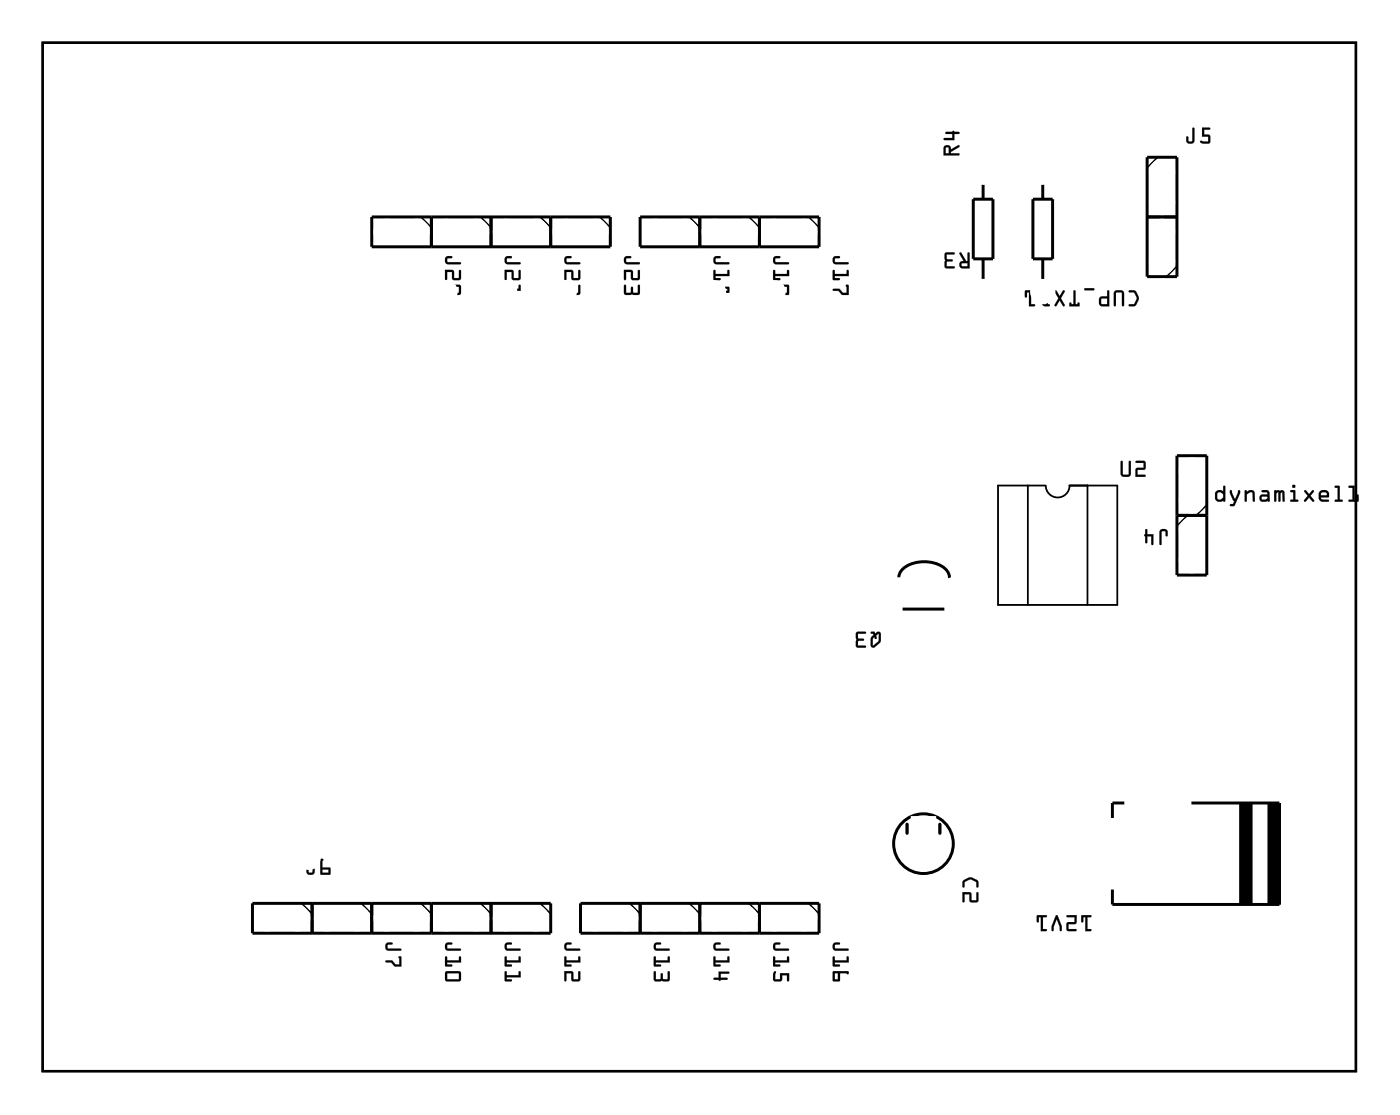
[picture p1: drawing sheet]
<svg xmlns="http://www.w3.org/2000/svg" width="119mm" height="95mm" viewBox="0 0 119 95" stroke-linecap="round" stroke-linejoin="round" font-family="sans-serif">
<path d="M3.6 3.6h111.9v87.6h-111.9zM91.1 41.3h1.5" fill="none" stroke="#000" stroke-width=".2"/>
<path d="M3.6 3.6h111.9v87.6h-111.9z" fill="none" stroke="#000" stroke-width=".09"/>
<path d="M87.5 41.3v10.2M91.1 41.3a1.02 1.02 0 0 1-1 1 1.02 1.02 0 0 1-1-1h-4.1v10.2h10.2v-10.2h-2.6v10.2" fill="none" stroke="#000" stroke-width=".15"/>
<g fill="none" stroke="#000" stroke-width=".25">
<path d="M31.7 18.5h20.3v2.5h-20.3zM36.7 18.5v2.5M41.8 18.5v2.5M46.9 18.5v2.5M54.5 18.5h15.3v2.5h-15.3zM59.6 18.5v2.5M64.7 18.5v2.5M82.9 17h1.7v5h-1.7zM83.7 15.6v1.4M88 17h1.7v5h-1.7zM88.8 15.6v1.4M97.7 18.5h2.5"/>
<path d="M97.7 13.4h2.5v10.1h-2.5zM83.7 22v1.9M88.8 22v1.9M100.2 38.8h2.6v10.1h-2.6zM76.9 51.8h3.5M80.9 49.1a1.92 1.92 0 0 0-2.2-1.3 2.34 2.34 0 0 0-2.1 1v.3M100.2 43.9h2.6M21.5 76.9h25.4v2.5h-25.4zM26.6 76.9v2.5M31.7 76.9v2.5M36.7 76.9v2.5M41.8 76.9v2.5"/>
<path d="M49.4 76.9h20.4v2.5h-20.4zM54.5 76.9v2.5M59.6 76.9v2.5M64.7 76.9v2.5M95.8 68.3h-1.1v1.3M101.5 68.3h7.5v8.7h-14.3v-1.3M105.7 68.3v8.7M105.8 68.3v8.7M105.9 68.3v8.7M106 68.3v8.7M106.2 68.3v8.7M106.3 68.3v8.7"/>
<path d="M106.4 68.3v8.7M106.6 68.3v8.7M108.1 68.3v8.7M108.2 68.3v8.7M108.3 68.3v8.7M108.5 68.3v8.7M108.6 68.3v8.7M108.7 68.3v8.7M108.8 68.3v8.7"/>
<circle cx="78.7" cy="71.8" r="2.54"/>
</g>
<g fill="none" stroke="#000" stroke-width=".13">
<path d="M35.9 18.5l.8 .9M40.9 18.5l.9 .9M46 18.5l.9 .9M51.1 18.5l.9 .9M58.7 18.5l.9 .9M63.8 18.5l.9 .9M68.9 18.5l.9 .9M98.6 13.4l-.9 .9M100.2 22.7l-.8 .8M101.1 43.9l-.9 .9M102.8 43l-.9 .9M25.7 76.9l.9 .9"/>
<path d="M30.8 76.9l.9 .9M35.9 76.9l.8 .9M40.9 76.9l.9 .9M46 76.9l.9 .9M53.6 76.9l.9 .9M58.7 76.9l.9 .9M63.8 76.9l.9 .9M68.9 76.9l.9 .9"/>
</g>
<path d="M77.3 70.2v.7M80 70.2v.7" fill="none" stroke="#000" stroke-width=".28"/>
<g fill="#000">
<path d="M80.4 12.4a.32 .32 0 0 1 .4 0 .32 .32 0 0 1 .2 .3l.7-.3v.1l-.7 .4v.1h.6l.1 .2h-1.3zM80.6 12.6l-.1 .4h.3v-.4zM80.5 11.3l.6-.1 .1-.1 .5 .2v.1h-.4v.5h-.8h-.1v-.1l.7-.1v-.3h-.5z"/>
<path d="M80.4 12.4a.32 .32 0 0 1 .4 0 .32 .32 0 0 1 .2 .3l.6-.3a.1 .1 0 0 1 .1 0 .1 .1 0 0 1 0 .1l-.7 .4v.1h.6a.1 .1 0 0 1 .1 .1 .1 .1 0 0 1-.1 .1h-1.2v-.6zM80.4 12.4v.8h1.3l-.1-.1h-.6v-.2l.7-.4v-.1l-.7 .3a.31 .31 0 0 0-.2-.3 .31 .31 0 0 0-.4 0zM80.6 12.6l-.1 .4h.3v-.4zM80.6 12.6h.2v.5h-.3zM80.5 11.2h.6a.09 .09 0 0 1 .1-.1 .09 .09 0 0 1 .1 .1h.3a.1 .1 0 0 1 .1 .1 .1 .1 0 0 1-.1 .1h-.3v.5h-.8a.1 .1 0 0 1-.1-.1 .1 .1 0 0 1 .1-.1h.6v-.3h-.5zM80.5 11.3l.1 .1h.5v.4h-.7v.1h.1h.8v-.5h.3l.1-.1-.5-.2-.1 .1z"/>
<path d="M101.6 10.9h.1v1.1a.37 .37 0 0 1-.3 .2 .37 .37 0 0 1-.4-.2v-.3a.1 .1 0 0 1 .1-.1 .1 .1 0 0 1 .1 .1v.3h.3zM101.6 10.9v1.1h-.4l-.1-.4-.1 .1v.3a.35 .35 0 0 0 .4 .2 .35 .35 0 0 0 .3-.2v-1.1zM102.4 10.9h.6a.1 .1 0 0 1 .1 .1 .1 .1 0 0 1-.1 0h-.4v.5h.4l.1 .6-.2 .1h-.6a.11 .11 0 0 1-.1-.2 .1 .1 0 0 1 .1 0h.6v-.4h-.5zM102.4 10.9v.7h.5v.5l-.6-.1-.1 .1 .3 .1h.5l.1-.2v-.4l-.1-.1h-.4v-.5h.4l.1-.1z"/>
<path d="M101.6 10.9h.1v1.1a.36 .36 0 0 1-.3 .2 .36 .36 0 0 1-.4-.2v-.3l.1-.1 .1 .1v.3h.3zM102.4 10.9h.6h.1l-.1 .1h-.4v.5h.4l.1 .1v.5l-.2 .1h-.4a.15 .15 0 0 1-.2 0 .15 .15 0 0 1 0-.2h.6v-.4h-.5z"/>
<path d="M38 21.9l.2-.1 .3 .1v.1h-.4v.3h1.1l.1 .1-1.2 .1-.2-.3zM37.9 23h.7l.1 .7h.4v-.6l.1-.1 .1 .7-.2 .1h-.5l-.1-.1v-.6h-.4v.7h-.1zM38 24.3l1.2-.1 .1 .2v.6l-.2 .1h-1.1l-.1-.2zM38.1 24.4v.5h1v-.5z"/>
<path d="M38 21.9l.4-.1a.1 .1 0 0 1 .1 .1 .1 .1 0 0 1-.1 .1h-.3v.3h1.1a.1 .1 0 0 1 .1 .1 .1 .1 0 0 1-.1 .1h-1.1l-.2-.3zM38 21.9l-.1 .3 .2 .3 1.2-.1-.1-.1h-1.1v-.3h.4v-.1l-.3-.1zM37.9 23h.7l.1 .7h.4v-.6a.1 .1 0 0 1 .1-.1 .1 .1 0 0 1 .1 .1v.6l-.1 .1h-.7v-.7h-.4v.7a.1 .1 0 0 1-.1 .1 .1 .1 0 0 1-.1-.1zM37.9 23l.1 .8h.1v-.7h.4v.6l.1 .1h.5l.1-.1v-.7l-.1 .1v.6h-.4l-.1-.7zM37.9 24.3l1.3-.1 .1 .2v.6l-.2 .1h-1.1l-.1-.2zM38 24.3l-.1 .6 .1 .2h1.1l.1-.1 .1-.6-.1-.1zM38.1 24.4v.5h1v-.5zM38.1 24.4h1v.5h-1z"/>
<path d="M43.1 21.9l.1-.1 .4 .1-.1 .1h-.3v.3h1.1v.1l-1.2 .1-.1-.3zM43 23h.7l.1 .7h.4v-.6l.1-.1v.7l-.1 .1h-.5l-.1-.1v-.6h-.4v.7h-.2zM43 24.3h.2v.3h1v-.3l.1-.1v.6h-1.1v.1h.3l.1 .1-.6 .1z"/>
<path d="M43.1 21.9l.4-.1a.1 .1 0 0 1 .1 .1 .1 .1 0 0 1-.1 .1h-.3v.3h1.1a.1 .1 0 0 1 .1 .1 .1 .1 0 0 1-.1 .1h-1.2l-.1-.3zM43.1 21.9l-.1 .3 .1 .3 1.2-.1v-.1h-1.1v-.3h.3l.1-.1-.4-.1zM43 23h.7l.1 .7h.4v-.6a.1 .1 0 0 1 .1-.1 .1 .1 0 0 1 .1 .1v.6l-.2 .1h-.6v-.7h-.4v.7a.1 .1 0 0 1-.1 .1 .1 .1 0 0 1-.1-.1zM43 23v.8h.2v-.7h.4v.6l.1 .1h.5l.1-.1v-.7l-.1 .1v.6h-.5v-.7zM43 24.3h.2v.3h1v-.3a.1 .1 0 0 1 .1-.1 .1 .1 0 0 1 .1 .1v.5h-1.2v.1h.3a.1 .1 0 0 1 .1 .1 .1 .1 0 0 1-.1 .1h-.5zM43 24.3v.8l.6-.1-.1-.1h-.3v-.2l1.1 .1v-.6l-.1 .1v.3h-1l-.1-.3z"/>
<path d="M48.1 21.9l.2-.1 .4 .1-.1 .1h-.3v.3h1l.1 .1-1.2 .1-.1-.3zM48.1 23h.7v.7h.4v-.6l.2-.1v.7l-.2 .1h-.4l-.1-.1v-.6h-.5v.7h-.1zM48.1 24.2l.7 .1v.6h.4v-.6l.2-.1v.8l-.2 .1h-.4l-.1-.2v-.5h-.5v.6l-.1 .1z"/>
<path d="M48.1 21.9l.5-.1a.1 .1 0 0 1 .1 .1 .1 .1 0 0 1-.1 .1h-.3v.3h1a.1 .1 0 0 1 .1 .1 .1 .1 0 0 1-.1 .1h-1.1l-.1-.3zM48.1 21.9v.3l.1 .3 1.2-.1-.1-.1h-1v-.3h.3l.1-.1-.4-.1zM48.1 23h.7v.7h.4v-.6a.1 .1 0 0 1 .1-.1 .1 .1 0 0 1 .1 .1v.6l-.1 .1h-.6v-.7h-.5v.7a.1 .1 0 0 1 0 .1 .1 .1 0 0 1-.1-.1zM48.1 23v.8h.1v-.7h.5v.6l.1 .1h.4l.2-.1v-.7l-.1 .1v.6h-.5v-.7zM48.1 24.2l.7 .1v.6h.4v-.6a.1 .1 0 0 1 .1-.1 .1 .1 0 0 1 .1 .1v.6l-.1 .2h-.6v-.7h-.5v.6a.1 .1 0 0 1 0 .1 .1 .1 0 0 1-.1-.1zM48.1 24.2v.9l.1-.1v-.6h.5v.5l.1 .2h.4l.2-.1v-.8l-.1 .1v.6h-.5v-.6z"/>
<path d="M53.2 21.9l.2-.1 .4 .1-.1 .1h-.4l.1 .3h1l.1 .1-1.2 .1-.2-.3zM53.1 23h.8v.7h.4v-.6l.2-.1v.7l-.2 .1h-.5l-.1-.1v-.6h-.4v.7h-.1zM53.2 24.3h.1v.6h.4v-.4l.1-.1 .1 .1v.4h.4v-.6l.2-.1v.8l-.2 .1-.5-.1-.5 .1-.2-.2z"/>
<path d="M53.2 21.9l.5-.1a.1 .1 0 0 1 .1 .1 .1 .1 0 0 1-.1 .1h-.3v.3h1a.1 .1 0 0 1 .1 .1 .1 .1 0 0 1-.1 .1h-1.1l-.2-.3zM53.2 21.9v.3l.1 .3 1.2-.1-.1-.1h-1l-.1-.3h.4l.1-.1-.4-.1zM53.1 23h.8v.7h.4v-.6a.1 .1 0 0 1 .1-.1 .1 .1 0 0 1 .1 .1v.6l-.1 .1h-.6l-.1-.7h-.4v.7a.1 .1 0 0 1-.1 .1 .1 .1 0 0 1-.1-.1zM53.1 23l.1 .8h.1v-.7h.4v.6l.1 .1h.5l.2-.1-.1-.7-.1 .1v.6h-.4v-.7zM53.2 24.3h.1v.6h.4v-.4a.1 .1 0 0 1 .1-.1 .1 .1 0 0 1 .1 .1v.4h.4v-.6a.1 .1 0 0 1 .1-.1 .1 .1 0 0 1 .1 .1v.6l-.1 .2-.6-.1-.5 .1-.2-.2zM53.2 24.3v.6l.1 .2 .5-.1 .5 .1 .2-.1-.1-.8-.1 .1v.6h-.4v-.4l-.1-.1v.1l-.1 .4h-.4v-.6z"/>
<path d="M60.8 21.9l.2-.1 .4 .1-.1 .1h-.3v.3h1l.1 .1-1.2 .1-.1-.3zM60.8 23h.1v.3h1l.1-.3h.1v.5h-1.2v.2h.4l.1 .1h-.6zM60.8 24.3l.6-.1 .1 .2h.6v.5h-.6l-.1 .2h-.5l-.1-.2zM60.9 24.4v.5h.5v-.5zM61.5 24.6v.2h.4v-.2z"/>
<path d="M60.8 21.9l.5-.1a.1 .1 0 0 1 .1 .1 .1 .1 0 0 1-.1 .1h-.3v.3h1a.1 .1 0 0 1 .1 .1 .1 .1 0 0 1-.1 .1h-1.1l-.1-.3zM60.8 21.9v.3l.1 .3 1.2-.1-.1-.1h-1v-.3h.3l.1-.1-.4-.1zM60.8 23h.1v.3h1v-.2a.1 .1 0 0 1 .1-.1 .1 .1 0 0 1 .1 .1v.4h-1.2v.2h.4a.1 .1 0 0 1 .1 .1 .1 .1 0 0 1-.1 .1l-.5-.1zM60.8 23v.8h.6l-.1-.1h-.4v-.2h1.2v-.5h-.1v.3h-1.1v-.3zM60.8 24.3l.6-.1 .1 .2h.6v.5h-.6l-.1 .2h-.5l-.1-.2zM60.8 24.3v.6l.1 .2h.5l.1-.2h.6v-.5h-.6l-.1-.2zM60.9 24.4v.5h.5v-.5zM60.9 24.4h.5v.5h-.5zM61.5 24.6v.2h.4v-.2zM61.5 24.6h.5v.2h-.5z"/>
<path d="M65.9 21.9l.2-.1 .4 .1-.1 .1h-.4l.1 .3h1l.1 .1-1.2 .1-.2-.3zM65.9 23h.1v.3h1v-.3h.2v.5h-1.2v.2h.4l.1 .1h-.6zM65.9 24.9h.7v-.6h.6v.8h-1.3l-.1-.1zM66.8 24.4v.5h.2v-.5z"/>
<path d="M65.9 21.9l.5-.1a.1 .1 0 0 1 .1 .1 .1 .1 0 0 1-.1 .1h-.3v.3h1a.1 .1 0 0 1 .1 .1 .1 .1 0 0 1-.1 .1h-1.1l-.2-.3zM65.9 21.9v.3l.1 .3 1.2-.1-.1-.1h-1l-.1-.3h.4l.1-.1-.4-.1zM65.9 23h.1v.3h1v-.2a.1 .1 0 0 1 .1-.1 .1 .1 0 0 1 .1 .1v.4h-1.2v.2h.4a.1 .1 0 0 1 .1 .1 .1 .1 0 0 1-.1 .1l-.6-.1zM65.9 23v.8h.6l-.1-.1h-.4v-.2h1.2l-.1-.5h-.1v.3h-1v-.3zM65.9 24.9h.7v-.6h.6v.8h-1.3h-.1zM65.9 24.9v.1v.1h1.2l.1-.8h-.6v.6zM66.8 24.4v.5h.2v-.5zM66.8 24.4h.2v.5h-.2z"/>
<path d="M71 21.9l.2-.1 .3 .1v.1h-.4l.1 .3h1l.1 .1-1.2 .1-.2-.3zM70.9 23h.2v.3h1v-.3h.1l.1 .5h-1.2v.2h.4v.1h-.5zM70.9 24.6h.6l.3 .3h.3v-.5l-.1-.1 .2-.1 .1 .9h-.6l-.3-.3h-.4z"/>
<path d="M71 21.9l.5-.1a.1 .1 0 0 1 .1 .1 .1 .1 0 0 1-.1 .1h-.4v.3h1.1a.1 .1 0 0 1 .1 .1 .1 .1 0 0 1-.1 .1h-1.1l-.2-.3zM71 21.9l-.1 .3 .2 .3 1.2-.1-.1-.1h-1l-.1-.3h.4v-.1l-.3-.1zM70.9 23h.2v.3h1v-.2a.1 .1 0 0 1 .1-.1 .1 .1 0 0 1 .1 .1v.4h-1.2v.2h.4a.1 .1 0 0 1 .1 .1 .1 .1 0 0 1-.1 .1l-.6-.1zM71 23v.8h.5v-.1h-.4v-.2h1.2l-.1-.5h-.1v.3h-1v-.3zM70.9 24.6h.6l.3 .3h.3v-.5l-.1-.1 .2-.1 .1 .9h-.6l-.3-.3h-.4zM71 24.6v.1h.4l.3 .4h.6l-.1-.9-.2 .1 .1 .1v.5h-.3l-.3-.3z"/>
<path d="M81.7 21.5h.2l.4 .7h.1v-.7h.1l.1 .1v1.2h-.6a.31 .31 0 0 1-.3-.3 .31 .31 0 0 1 .4-.3zM81.9 22.4v.3h.5v-.3zM80.5 21.5h.8l-.1 .2h-.6l.1 .3 .4 .1v.1l-.4 .1-.1 .4h.7v.1h-.7l-.1-.1z"/>
<path d="M81.7 21.5h.2l.4 .7h.1v-.6a.1 .1 0 0 1 .1-.1 .1 .1 0 0 1 .1 .1v1.3h-.6a.32 .32 0 0 1-.3-.4 .32 .32 0 0 1 .4-.3l-.4-.6zM81.7 21.5v.1l.4 .6a.31 .31 0 0 0-.4 .3 .31 .31 0 0 0 .3 .3h.6v-1.2l-.1-.1h-.1v.7h-.1l-.4-.7zM81.9 22.4v.3h.5v-.3zM81.9 22.4h.5v.3h-.5zM80.5 21.5h.7a.1 .1 0 0 1 .1 .1 .1 .1 0 0 1-.1 .1h-.6l.1 .3 .4 .1a.1 .1 0 0 1 .1 .1 .1 .1 0 0 1-.1 .1h-.4l-.1 .4h.6a.1 .1 0 0 1 .1 .1 .1 .1 0 0 1-.1 .1h-.6l-.1-.2zM80.5 21.5v1.2l.1 .1h.7v-.1h-.7v-.4l.5-.1v-.1h-.5v-.5h.6l.1-.1z"/>
<path d="M96.2 24.7a.6 .6 0 0 1 .8 .6v.3l-.3 .4-.5 .1v-.2h.4l.2-.5-.2-.5h-.4zM94.9 24.8l.6-.1 .2 .2v1.2l-.1-.1v-1l-.1-.1h-.5v1.1v.1l-.1-.1v-1zM93.7 25.3l.6-.1v-.4l.1-.1 .1 1.4-.8-.1-.1-.2zM93.8 25.4v.5h.5v-.5zM92.4 24.6l.7-.1 .1 .1-.1 .1h-.7zM91.5 24.7l.1 .1v1.1h.2v-.1l.1-.1v.4h-.8v-.4l.1 .1 .1 .1h.1zM89.8 24.7h.2l.3 .5 .2-.5 .2 .1-.3 .6 .3 .5-.1 .2-.1-.1-.2-.4-.3 .4h-.2l.3-.6zM88.8 24.8l.5-.1 .1 .1-.1 .1v1h.1v.1h-.5a.8 .8 0 0 1-.1-1.1zM89 24.9l-.3 .5 .2 .4 .2 .1v-1zM87.3 24.7l.9 .1-.1 .1h-.3v1h.3v.2h-.5v-1.2h-.1v.4h-.2z"/>
<path d="M96.1 24.7h.6l.3 .7-.3 .6-.5 .1a.1 .1 0 0 1-.1-.1 .1 .1 0 0 1 .1-.1h.4l.2-.5-.2-.5h-.4zM96.2 24.7v.2h.4l.2 .5-.2 .5h-.4v.1h.5l.3-.4a.83 .83 0 0 0-.4-.9zM94.9 24.8l.6-.1 .2 .2v1.1a.1 .1 0 0 1-.1 .1 .1 .1 0 0 1-.1-.1v-1v-.1h-.4v1.1a.1 .1 0 0 1-.1 .1 .1 .1 0 0 1-.1-.1v-1zM94.9 24.8v.2v1l.1 .1v-.1v-1.1h.5l.1 .1v1l.1 .1v-1.2l-.2-.2zM93.7 25.3l.6-.1v-.4a.1 .1 0 0 1 .1-.1 .1 .1 0 0 1 .1 .1v1.3h-.6l-.2-.1-.1-.2zM93.7 25.3l-.1 .2 .1 .5 .8 .1-.1-1.4-.1 .1v.4zM93.8 25.4v.5h.5v-.5zM93.8 25.4h.5v.5h-.5zM92.4 24.5h.7a.1 .1 0 0 1 .1 .1 .1 .1 0 0 1-.1 .1h-.7zM92.4 24.6v.1h.7l.1-.1-.1-.1zM91.4 24.7h.2v.1v1.1h.2a.11 .11 0 0 1 0-.2 .11 .11 0 0 1 .1 .1l.1 .3h-.9v-.3a.1 .1 0 0 1 .1-.1 .11 .11 0 0 1 .1 .2h.1zM91.5 24.7l-.1 1.2h-.2l-.1-.1v.3h.8v-.3l-.1 .1h-.2v-1.1zM89.8 24.7h.2l.3 .5 .2-.5a.1 .1 0 0 1 .1 0 .1 .1 0 0 1 .1 .1l-.3 .6 .3 .5a.11 .11 0 0 1-.1 .2 .1 .1 0 0 1-.1-.1l-.2-.4-.3 .4a.1 .1 0 0 1-.1 .1 .11 .11 0 0 1-.1-.2l.3-.5-.3-.6zM89.8 24.7v.1l.4 .6-.4 .6h.2l.3-.5 .2 .5 .1 .1 .1-.2-.4-.5 .4-.6-.2-.1-.2 .5-.3-.5zM88.8 24.8l.5-.1a.1 .1 0 0 1 .1 .1 .1 .1 0 0 1-.1 .1v1a.1 .1 0 0 1 .1 .1 .1 .1 0 0 1-.1 .1l-.4-.1-.3-.4v-.3zM88.8 24.8l-.2 .4v.4l.3 .4 .5 .1v-.2h-.2v-1h.2v-.1l-.4-.1zM89 24.9l-.3 .5 .2 .4 .2 .1v-1zM89 24.9h.1v1l-.2-.1-.2-.4zM87.3 24.7h.8a.1 .1 0 0 1 .1 .1 .1 .1 0 0 1-.1 .1h-.3v1h.3a.1 .1 0 0 1 .1 .1 .1 .1 0 0 1-.1 .1h-.5v-1.2h-.1v.3a.1 .1 0 0 1-.1 .1 .1 .1 0 0 1-.1-.1zM87.3 24.7v.6h.2v-.4h.1v1.2h.5v-.2h-.3v-1h.3v-.1z"/>
<path d="M74.2 53.8h.3v.1l.3-.1 .2 .1a.91 .91 0 0 1-.6 1.2h-.2v-.2v-.6l.2-.3v-.1h-.2zM74.4 54.3v.6l.4-.4v-.6l-.2 .2 .1 .2a.11 .11 0 0 1-.2 .1 .11 .11 0 0 1 0-.2zM72.9 53.8h.9l-.1 .1h-.6v.4l.4 .1h.1l-.1 .1-.4 .1v.3l.6 .1v.1h-.6l-.2-.1z"/>
<path d="M74.2 53.8h.3v.1l.2-.1h.3a.92 .92 0 0 1-.5 1.3h-.2l-.1-.1v-.7l.2-.3v-.1h-.2zM74.2 53.8v.1h.2v.1l-.2 .3v.6a.21 .21 0 0 0 .1 .2 .21 .21 0 0 0 .2 0l.4-.4a.97 .97 0 0 0 .1-.8l-.2-.1-.3 .1v-.1zM74.5 54.2l-.2 .2 .1 .5 .4-.4v-.6l-.2 .2 .1 .2a.12 .12 0 0 1-.2 .1 .12 .12 0 0 1 0-.2zM74.4 54.3l.1-.1a.11 .11 0 0 0 0 .2 .11 .11 0 0 0 .2-.1l-.1-.2 .2-.2v.6l-.4 .5-.1-.6zM72.9 53.8h.8a.1 .1 0 0 1 .1 .1 .1 .1 0 0 1-.1 0h-.6v.4h.4a.1 .1 0 0 1 .1 .1 .1 .1 0 0 1-.1 .1l-.4 .1v.3h.6a.1 .1 0 0 1 .1 .1 .1 .1 0 0 1-.1 .1h-.6l-.2-.1zM73 53.8l-.1 1.2 .2 .1h.6v-.1h-.6v-.4l.4-.1 .1-.1h-.1l-.4-.1v-.4h.6v-.1z"/>
<path d="M95.5 39.2l.1 .1v1l.1 .1 .4-.1v-1a.1 .1 0 0 1 .1-.1 .1 .1 0 0 1 .1 .1v1.1l-.1 .2h-.5l-.2-.1-.1-.2zM95.5 39.3v1.1l.1 .2h.6l.1-.3v-1l-.1-.1v.1l-.1 1.1h-.4l-.1-.1v-1zM96.7 39.2h.7l.2 .1-.1 .6-.6 .1v.4h.6a.1 .1 0 0 1 .1 .1 .1 .1 0 0 1-.1 .1h-.8l.1-.7 .6-.1v-.4h-.6zM96.7 39.3l.1 .1h.6v.4l-.6 .1-.1 .7h.8v-.2h-.6v-.4l.6-.1 .1-.6-.2-.1z"/>
<path d="M95.5 39.2l.1 .1v1l.1 .1h.4v-1.1l.1-.1 .1 .1v1l-.1 .3h-.6l-.1-.2zM96.7 39.2h.7l.2 .1-.1 .6-.6 .1v.4h.6v.2h-.8l.1-.7 .6-.1v-.4h-.6z"/>
<path d="M98.8 45.1l.5-.1 .2 .3-.1 .3h-.1l-.1-.4-.3 .1v1l-.1 .1v-.1v-1zM97.6 45.1h.1v.4h.5v.9l-.1-.1v-.7h-.4v.6h-.2v-.6h-.1l.1-.1z"/>
<path d="M98.8 45.1l.2-.1 .4 .1 .1 .5a.1 .1 0 0 1-.1 .1 .1 .1 0 0 1-.1-.1l-.1-.4h-.2l-.1 1.1a.1 .1 0 0 1-.1 .1 .1 .1 0 0 1-.1-.1v-1zM98.8 45.1v.2v1v.1l.1-.1v-1l.4-.1 .1 .4v-.3l-.1-.2zM97.6 45l.1 .1v.4h.5v.8a.1 .1 0 0 1-.1 .1 .1 .1 0 0 1-.1-.1l.1-.7h-.4v.6a.1 .1 0 0 1-.1 0 .1 .1 0 0 1-.1 0v-.5a.09 .09 0 0 1-.1-.1 .09 .09 0 0 1 .1-.1zM97.6 45.1l-.1 .4v.1l.1 .6h.1v-.6h.4v.7l.1 .1v-.9h-.5v-.4z"/>
<path d="M103.6 41.8l.2-.1 .4 .1v-.4a.1 .1 0 0 1 .1-.1 .1 .1 0 0 1 .1 .1v1.2a.1 .1 0 0 1-.1 .1 .1 .1 0 0 1-.1-.1l-.3 .1-.3-.1-.1-.2zM103.6 41.8l-.1 .2 .1 .6 .2 .1h.2l.2-.1v.1h.1v-1.3h-.1v.4l-.2-.1zM103.7 42v.4l.1 .1h.2l.2-.2-.1-.3-.1-.1zM103.7 42l.3-.1 .2 .2v.3l-.2 .1-.3-.1zM104.8 41.7l.1 .1 .3 .7 .2-.7a.1 .1 0 0 1 .1-.1 .1 .1 0 0 1 .1 .1l-.4 1.2-.4 .1a.1 .1 0 0 1-.1-.1 .1 .1 0 0 1 .1-.1h.2l.1-.3h-.1l-.3-.6zM104.8 41.7v.3l.2 .6h.1l-.1 .3h-.2v.1l.3 .1 .5-1.1v-.2h-.1l-.3 .7h-.1l-.2-.7zM106 41.7h.2v.2a.39 .39 0 0 1 .7 .1v.6a.09 .09 0 0 1-.1 .1 .09 .09 0 0 1-.1-.1v-.6l-.2-.1-.3 .2v.5a.1 .1 0 0 1-.1 .1 .1 .1 0 0 1-.1-.1zM106 41.7l.1 1 .1-.1v-.5l.3-.2h.2v.7l.1 .1 .1-.7a.32 .32 0 0 0-.5-.2l-.2 .1v-.2zM107.5 41.7h.4l.1 .1 .2 .8a.09 .09 0 0 1-.1 .1 .09 .09 0 0 1-.1-.1l-.5 .1a.32 .32 0 0 1-.2-.3 .32 .32 0 0 1 .2-.3h.5l-.1-.2h-.4zM107.5 41.7v.2l.4 .1 .1 .1h-.5a.31 .31 0 0 0-.2 .3 .31 .31 0 0 0 .2 .3l.5-.1 .1 .1v-.7l-.1-.3zM107.5 42.3v.2h.3l.2-.1-.1-.1zM107.5 42.3h.4l.1 .1-.2 .1h-.3zM108.5 41.7h.3l.2 .1a.21 .21 0 0 1 .2-.1 .21 .21 0 0 1 .2 .2v.7a.1 .1 0 0 1-.1 .1 .1 .1 0 0 1-.1-.1v-.7l-.1 .1v.6a.1 .1 0 0 1-.1 .1 .1 .1 0 0 1-.1-.1l-.1-.7-.1 .1v.6a.1 .1 0 0 1-.1 .1 .1 .1 0 0 1-.1-.1zM108.6 41.7v1l.1-.1v-.6l.1-.1 .1 .8 .1-.1v-.6l.2-.1v.7l.2 .1v-.8a.21 .21 0 0 0-.2-.2 .21 .21 0 0 0-.2 .1l-.2-.1zM109.9 41.7h.4v.8h.2a.1 .1 0 0 1 .1 .1 .1 .1 0 0 1-.1 .1h-.5a.1 .1 0 0 1-.1-.1 .1 .1 0 0 1 .1-.1h.1v-.6h-.2zM109.9 41.7v.2h.3v.6h-.3v.1l.6 .1v-.1l-.2-.1v-.7zM110 41.4a.15 .15 0 0 1 .3 0 .15 .15 0 0 1-.3 0zM110.1 41.4a.13 .13 0 0 0 .2 0 .13 .13 0 0 0-.2 0zM111.1 41.7h.1l.3 .4 .2-.4a.1 .1 0 0 1 .2 0 .1 .1 0 0 1 0 .2l-.3 .3 .3 .4a.1 .1 0 0 1 0 .1 .1 .1 0 0 1-.1 0l-.3-.4-.3 .4a.1 .1 0 0 1-.1 0 .1 .1 0 0 1 0-.1l.3-.4-.3-.3zM111.1 41.7v.2l.3 .3-.3 .4v.1h.1l.3-.4 .3 .4h.1v-.1l-.3-.4 .3-.3v-.2h-.1l-.3 .4-.3-.4zM112.4 41.8l.2-.1h.3l.2 .1 .1 .2v.3h-.7l.1 .2h.5a.1 .1 0 0 1 .1 .1 .1 .1 0 0 1-.1 .1h-.5l-.2-.1-.1-.2zM112.4 41.8l-.1 .6 .1 .2 .2 .1h.6l-.1-.2h-.5l-.1-.1v-.1h.7v-.3l-.1-.2-.2-.1h-.3zM112.5 42v.2h.5l-.1-.3zM112.5 42l.4-.1 .1 .3h-.5zM113.7 41.4h.4v1.1h.2a.1 .1 0 0 1 .1 .1 .1 .1 0 0 1-.1 .1h-.5a.1 .1 0 0 1-.1-.1 .1 .1 0 0 1 .1-.1h.1v-1h-.2zM113.7 41.4v.1h.2v1h-.2v.1l.6 .1v-.1l-.2-.1v-1.1zM114.9 41.4l.5-.1v1.2h.1v-.3a.1 .1 0 0 1 .1-.1 .1 .1 0 0 1 .1 .1v.5h-.8a.1 .1 0 0 1-.1-.1 .1 .1 0 0 1 .1-.1h.3v-1h-.3zM114.9 41.4v.1h.3v1h-.3v.1l.8 .1v-.6h-.1v.4h-.2v-1.2z"/>
<path d="M103.6 41.8l.2-.1 .4 .1v-.4h.1v1.3h-.1v-.1l-.4 .1-.2-.1-.1-.2zM103.7 42v.4l.3 .1 .2-.1v-.3l-.2-.2zM104.8 41.7l.1 .1 .3 .7 .2-.7h.2v.2l-.5 1.1-.3-.1v-.1h.2l.1-.3h-.1l-.2-.6zM106 41.7h.2v.2a.38 .38 0 0 1 .4-.2 .38 .38 0 0 1 .3 .3v.7h-.2v-.8h-.2l-.3 .2v.5l-.1 .1zM107.5 41.7h.5l.1 .3v.7l-.1-.1-.5 .1a.31 .31 0 0 1-.2-.3 .31 .31 0 0 1 .2-.3h.4v-.1l-.4-.1zM107.5 42.3v.2h.3l.2-.1-.1-.1zM108.5 41.7l.8 .1 .1 .9h-.2v-.8l-.1 .1-.1 .7-.1-.1-.1-.7-.1 .1v.6l-.2 .1zM109.9 41.7l.4 .1v.7l.3 .1-.1 .1-.6-.1v-.1h.2v-.6h-.2zM110.1 41.4a.14 .14 0 0 1 .2 0 .14 .14 0 0 1-.2 0zM111.1 41.7h.1l.3 .4 .3-.4h.1v.2l-.3 .3 .3 .4v.1h-.1l-.3-.4-.3 .4h-.1v-.1l.3-.4-.3-.3zM112.4 41.8l.2-.1h.3l.2 .1 .1 .2v.3l-.7 .1 .1 .1h.5l.1 .2h-.6l-.2-.1-.1-.2zM112.5 42v.2h.5l-.1-.3zM113.7 41.4h.4v1.1l.2 .1v.1l-.6-.1v-.1h.2v-1h-.2zM114.9 41.4l.5-.1v1.2h.1v-.4h.2v.6l-.8-.1v-.1h.3v-1h-.3z"/>
<path d="M26.6 73.1l.2 .1v1a.37 .37 0 0 1-.3 .3 .37 .37 0 0 1-.4-.3v-.3a.1 .1 0 0 1 .1-.1 .1 .1 0 0 1 .1 .1v.3h.3zM26.7 73.1l-.1 1.1-.3 .1-.1-.5-.1 .1v.3a.35 .35 0 0 0 .4 .3 .35 .35 0 0 0 .3-.3v-1zM27.3 73.1h.2a.09 .09 0 0 1 .1 .1 .09 .09 0 0 1-.1 .1v.5l.7 .1-.1 .6-.8-.1zM27.3 73.1v1.3h.8v-.5l-.7-.1v-.5l.1-.1zM27.5 74v.3h.5v-.3zM27.4 74h.6v.3h-.6z"/>
<path d="M26.6 73.1l.2 .1v1a.36 .36 0 0 1-.3 .3 .36 .36 0 0 1-.4-.3v-.3l.1-.1 .1 .1v.4l.3-.1zM27.3 73.1h.2v.2v.5l.6 .1v.5h-.8zM27.5 74v.3h.5v-.3z"/>
<path d="M82.1 74.9l.5-.2h.2l.5 .3v.5h-.1l-.1-.4-.4-.3-.5 .3-.1 .4h-.1v-.4zM82 75.9l.7 .1v.6h.5v-.6l.1-.1v.8l-.1 .1h-.5l-.1-.2v-.5h-.5v.6l-.1 .1z"/>
<path d="M82.1 74.9l.5-.2h.2l.5 .3v.4a.1 .1 0 0 1-.1 .1 .1 .1 0 0 1-.1-.1v-.3l-.4-.2-.5 .2v.3a.1 .1 0 0 1-.1 .1 .1 .1 0 0 1-.1-.1zM82.1 74.9l-.1 .2v.4h.1l.1-.4 .5-.3 .5 .3v.4h.1v-.5l-.5-.3a.77 .77 0 0 0-.7 .2zM82 75.9l.7 .1v.6h.5l-.1-.6a.1 .1 0 0 1 .1-.1 .1 .1 0 0 1 .1 .1v.6l-.1 .2h-.6v-.7h-.5l.1 .6a.1 .1 0 0 1-.1 .1 .1 .1 0 0 1-.1-.1zM82 75.9v.9l.1-.1v-.6h.5v.5l.1 .2h.5l.1-.1v-.8l-.1 .1v.6h-.5v-.6z"/>
<path d="M92.1 77.9h.9l-.1 .2h-.3v1h.3v.1h-.5v-1.1h-.1v.4h-.2zM90.9 77.9h.8l-.1 .7-.6 .1v.4h.6v.1h-.6l-.2-.1 .1-.6h.6v-.4h-.6zM89.9 77.9h.2l.3 .9v.4h-.1v-.3l-.3-.7-.3 .7v.3h-.1v-.4zM88.3 77.9h.9l-.1 .2h-.3v1h.3v.1h-.4v-1.1h-.2v.4h-.1z"/>
<path d="M92.1 77.9h.8a.1 .1 0 0 1 .1 .1 .1 .1 0 0 1-.1 .1h-.3v1h.3a.1 .1 0 0 1 .1 .1 .1 .1 0 0 1-.1 .1h-.5v-1.2h-.1v.3a.1 .1 0 0 1-.1 .1 .1 .1 0 0 1-.1-.1zM92.1 77.9v.6l.2-.1v-.3h.1v1.1h.5v-.1h-.3v-1l.3-.1v-.1zM90.8 77.9h.9v.7l-.7 .1v.4h.6a.1 .1 0 0 1 .1 .1 .1 .1 0 0 1-.1 .1h-.6l-.2-.2 .1-.6h.6v-.4h-.6zM90.9 77.9v.1l.6 .1v.4h-.6l-.1 .6 .2 .1h.6v-.1h-.6v-.5h.6l.1-.7zM89.9 77.9h.2l.3 .9v.4a.1 .1 0 0 1-.1 .1 .1 .1 0 0 1-.1-.1l.1-.3-.3-.7-.3 .7v.3a.1 .1 0 0 1 0 .1 .1 .1 0 0 1-.1-.1v-.4zM89.9 77.9l-.3 .9v.4h.1v-.3l.3-.7 .3 .7v.3h.1v-.4l-.3-.9zM88.3 77.9h.8a.1 .1 0 0 1 .1 .1 .1 .1 0 0 1-.1 .1h-.3v1h.3a.1 .1 0 0 1 .1 .1 .1 .1 0 0 1-.1 .1h-.5l.1-1.2h-.2v.3a.1 .1 0 0 1-.1 .1 .1 .1 0 0 1-.1-.1zM88.3 77.9l.1 .6 .1-.1v-.3h.2v1.1h.4v-.1h-.3v-1l.3-.1 .1-.1z"/>
<path d="M32.9 80.3l.2-.1 .3 .1v.1h-.4l.1 .3h1l.1 .2h-1.2l-.2-.3zM32.8 81.8l.6-.1 .3 .4h.3v-.5l-.1-.1 .2-.1 .1 .9h-.6l-.3-.4h-.4z"/>
<path d="M32.9 80.3l.5-.1a.1 .1 0 0 1 .1 .1 .1 .1 0 0 1-.1 .1h-.4v.3h1.1a.1 .1 0 0 1 .1 .1 .1 .1 0 0 1-.1 .1h-1.1l-.2-.3zM32.9 80.3l-.1 .3 .2 .3h1.2l-.1-.2h-1l-.1-.3h.4v-.1l-.3-.1zM32.8 81.8l.6-.1 .3 .4h.3v-.5l-.1-.1 .2-.1 .1 .9h-.6l-.3-.4h-.4zM32.9 81.8v.1h.4l.3 .3 .6 .1-.1-.9-.2 .1 .1 .1v.5h-.3l-.3-.3z"/>
<path d="M38 80.3l.2-.1 .3 .1v.1h-.4v.3h1.1l.1 .2h-1.2l-.2-.3zM37.9 81.4h.2v.3h1v-.3h.1l.1 .5h-1.2v.2h.4v.1l-.5 .1zM38 82.7h1.2l.1 .1v.6l-.2 .1h-1.1l-.1-.2zM38.1 82.8v.5h1v-.5z"/>
<path d="M38 80.3l.4-.1a.1 .1 0 0 1 .1 .1 .1 .1 0 0 1-.1 .1h-.3v.3h1.1a.1 .1 0 0 1 .1 .1 .1 .1 0 0 1-.1 .1h-1.1l-.2-.3zM38 80.3l-.1 .3 .2 .3h1.2l-.1-.2h-1.1v-.3h.4v-.1l-.3-.1zM37.9 81.4h.2v.3h1v-.2a.1 .1 0 0 1 .1-.1 .1 .1 0 0 1 .1 .1v.4h-1.2v.2h.3a.1 .1 0 0 1 .1 .1 .1 .1 0 0 1-.1 .1l-.5-.1zM37.9 81.4l.1 .8h.5v-.1h-.4v-.2h1.2l-.1-.5h-.1v.3h-1v-.3zM37.9 82.7h1.3l.1 .1v.6l-.2 .1h-1.1l-.1-.2zM38 82.7l-.1 .6 .1 .2h1.1l.1-.1 .1-.6-.1-.1zM38.1 82.8v.5h1v-.5zM38.1 82.8h1v.6h-1z"/>
<path d="M43.1 80.3l.1-.1 .4 .1-.1 .1h-.3v.3h1.1v.2h-1.2l-.1-.3zM43 81.4h.2v.3h1v-.3h.1v.5h-1.1v.2h.3l.1 .1-.6 .1zM43 82.7h.2v.3h1v-.3h.1v.5h-1.1v.1l.3 .1 .1 .1h-.6z"/>
<path d="M43.1 80.3l.4-.1a.1 .1 0 0 1 .1 .1 .1 .1 0 0 1-.1 .1h-.3v.3h1.1a.1 .1 0 0 1 .1 .1 .1 .1 0 0 1-.1 .1h-1.2l-.1-.3zM43.1 80.3l-.1 .3 .1 .3h1.2v-.2h-1.1v-.3h.3l.1-.1-.4-.1zM43 81.4h.2v.3h1v-.2a.1 .1 0 0 1 .1-.1 .1 .1 0 0 1 .1 .1v.4h-1.2v.2h.3a.1 .1 0 0 1 .1 .1 .1 .1 0 0 1-.1 .1l-.5-.1zM43 81.4v.8h.6l-.1-.1h-.3v-.2h1.1v-.5h-.1v.3h-1l-.1-.3zM43 82.7h.2v.3h1v-.3a.1 .1 0 0 1 .1-.1 .1 .1 0 0 1 .1 .1v.5h-1.2v.1h.3a.1 .1 0 0 1 .1 .1 .1 .1 0 0 1-.1 .1h-.5zM43 82.7v.8h.6l-.1-.1h-.3v-.2h1.1v-.5h-.1v.3h-1l-.1-.3z"/>
<path d="M48.1 80.3l.2-.1 .4 .1-.1 .1h-.3v.3h1l.1 .2h-1.2l-.1-.3zM48.1 81.4h.1v.3h1l.1-.3h.1v.5h-1.2v.2h.4l.1 .1-.6 .1zM48.1 82.7h.7v.6h.4v-.6h.2v.7l-.2 .1h-.4l-.1-.2v-.5h-.5v.6l-.1 .1z"/>
<path d="M48.1 80.3l.5-.1a.1 .1 0 0 1 .1 .1 .1 .1 0 0 1-.1 .1h-.3v.3h1a.1 .1 0 0 1 .1 .1 .1 .1 0 0 1-.1 .1h-1.1l-.1-.3zM48.1 80.3v.3l.1 .3h1.2l-.1-.2h-1v-.3h.3l.1-.1-.4-.1zM48.1 81.4h.1v.3h1v-.2a.1 .1 0 0 1 .1-.1 .1 .1 0 0 1 .1 .1v.4h-1.2v.2h.4a.1 .1 0 0 1 .1 .1 .1 .1 0 0 1-.1 .1l-.5-.1zM48.1 81.4v.8h.6l-.1-.1h-.4v-.2h1.2v-.5h-.1v.3h-1.1v-.3zM48.1 82.6l.7 .1v.6h.4v-.6a.1 .1 0 0 1 .1-.1 .1 .1 0 0 1 .1 .1v.6l-.1 .2h-.6v-.7h-.5v.6a.1 .1 0 0 1 0 .1 .1 .1 0 0 1-.1-.1zM48.1 82.7v.8l.1-.1v-.6h.5v.5l.1 .2h.4l.2-.1v-.7h-.1v.7h-.5v-.7z"/>
<path d="M55.8 80.3l.1-.1 .4 .1-.1 .1h-.3v.3h1.1v.2h-1.2l-.1-.3zM55.7 81.4h.2v.3h1v-.3h.1v.5h-1.1v.2h.3l.1 .1-.6 .1zM55.7 82.7h.2v.6h.3l.1-.4 .1-.1v.1l.1 .4h.4v-.6h.1v.7l-.1 .1h-.5h-.6l-.1-.2z"/>
<path d="M55.8 80.3l.4-.1a.1 .1 0 0 1 .1 .1 .1 .1 0 0 1-.1 .1h-.3v.3h1.1a.1 .1 0 0 1 .1 .1 .1 .1 0 0 1-.1 .1h-1.2l-.1-.3zM55.8 80.3l-.1 .3 .1 .3h1.2v-.2h-1.1v-.3h.3l.1-.1-.4-.1zM55.7 81.4h.2v.3h1v-.2a.1 .1 0 0 1 .1-.1 .1 .1 0 0 1 .1 .1v.4h-1.2v.2h.3a.1 .1 0 0 1 .1 .1 .1 .1 0 0 1-.1 .1l-.5-.1zM55.7 81.4v.8h.6l-.1-.1h-.3v-.2h1.1v-.5h-.1v.3h-1l-.1-.3zM55.7 82.7h.2v.6h.3l.1-.4a.1 .1 0 0 1 .1-.1 .1 .1 0 0 1 .1 .1v.4h.4v-.6a.1 .1 0 0 1 .1-.1 .1 .1 0 0 1 .1 .1v.6l-.2 .2h-.5h-.5l-.2-.2zM55.7 82.7v.6l.1 .2 .6-.1 .5 .1 .1-.1v-.7h-.1v.7l-.4-.1-.1-.4v-.1l-.1 .1v.4l-.4 .1-.1-.7z"/>
<path d="M60.8 80.3l.2-.1 .4 .1-.1 .1h-.3v.3h1l.1 .2h-1.2l-.1-.3zM60.8 81.4h.1v.3h1l.1-.3h.1v.5h-1.2v.2h.4l.1 .1-.6 .1zM61.2 82.7h.9v.2h-.7v.3h.5l.1 .2h-.6l-.1 .1-.1-.1h-.4v-.2h.4z"/>
<path d="M60.8 80.3l.5-.1a.1 .1 0 0 1 .1 .1 .1 .1 0 0 1-.1 .1h-.3v.3h1a.1 .1 0 0 1 .1 .1 .1 .1 0 0 1-.1 .1h-1.1l-.1-.3zM60.8 80.3v.3l.1 .3h1.2l-.1-.2h-1v-.3h.3l.1-.1-.4-.1zM60.8 81.4h.1v.3h1v-.2a.1 .1 0 0 1 .1-.1 .1 .1 0 0 1 .1 .1v.4h-1.2v.2h.4a.1 .1 0 0 1 .1 .1 .1 .1 0 0 1-.1 .1l-.5-.1zM60.8 81.4v.8h.6l-.1-.1h-.4v-.2h1.2v-.5h-.1v.3h-1.1v-.3zM61.2 82.7h.8a.1 .1 0 0 1 .1 .1 .1 .1 0 0 1-.1 .1h-.6v.3h.5a.1 .1 0 0 1 .1 .1 .1 .1 0 0 1-.1 .1h-.5a.09 .09 0 0 1-.1 .1 .09 .09 0 0 1-.1-.1h-.3a.1 .1 0 0 1-.1-.1 .1 .1 0 0 1 .1-.1h.3zM61.2 82.7v.5h-.4v.2h.4l.1 .1 .1-.1h.5v-.2h-.5v-.3h.7v-.2z"/>
<path d="M65.9 80.3l.2-.1 .4 .1-.1 .1h-.4l.1 .3h1l.1 .2h-1.2l-.2-.3zM65.9 81.4h.1v.3h1v-.3h.2v.5h-1.2v.2h.4l.1 .1-.6 .1zM66 82.7h.1l-.1 .6h.4v-.5h.8v.7h-.2v-.5h-.4v.5h-.6l-.2-.2v-.3z"/>
<path d="M65.9 80.3l.5-.1a.1 .1 0 0 1 .1 .1 .1 .1 0 0 1-.1 .1h-.3v.3h1a.1 .1 0 0 1 .1 .1 .1 .1 0 0 1-.1 .1h-1.1l-.2-.3zM65.9 80.3v.3l.1 .3h1.2l-.1-.2h-1l-.1-.3h.4l.1-.1-.4-.1zM65.9 81.4h.1v.3h1v-.2a.1 .1 0 0 1 .1-.1 .1 .1 0 0 1 .1 .1v.4h-1.2v.2h.4a.1 .1 0 0 1 .1 .1 .1 .1 0 0 1-.1 .1l-.6-.1zM65.9 81.4v.8h.6l-.1-.1h-.4v-.2h1.2l-.1-.5h-.1v.3h-1v-.3zM66 82.7h.1l-.1 .6h.4v-.5h.8v.6a.1 .1 0 0 1-.1 .1 .1 .1 0 0 1-.1-.1v-.4h-.4v.4l-.1 .1h-.6l-.1-.6zM66 82.7l-.1 .3v.3l.1 .2h.6v-.5h.4v.5h.2v-.7h-.8v.6h-.4l.1-.7z"/>
<path d="M71 80.3l.2-.1 .3 .1v.1h-.4l.1 .3h1l.1 .2h-1.2l-.2-.3zM70.9 81.4h.2v.3h1v-.3h.1l.1 .5h-1.2v.2h.4v.1l-.5 .1zM70.9 82.7h1.3l.1 .1-.1 .1-.1-.1h-.6v.7h-.5l-.1-.1zM71.1 82.8v.5h.3v-.5z"/>
<path d="M71 80.3l.5-.1a.1 .1 0 0 1 .1 .1 .1 .1 0 0 1-.1 .1h-.4v.3h1.1a.1 .1 0 0 1 .1 .1 .1 .1 0 0 1-.1 .1h-1.1l-.2-.3zM71 80.3l-.1 .3 .2 .3h1.2l-.1-.2h-1l-.1-.3h.4v-.1l-.3-.1zM70.9 81.4h.2v.3h1v-.2a.1 .1 0 0 1 .1-.1 .1 .1 0 0 1 .1 .1v.4h-1.2v.2h.4a.1 .1 0 0 1 .1 .1 .1 .1 0 0 1-.1 .1l-.6-.1zM71 81.4v.8h.5v-.1h-.4v-.2h1.2l-.1-.5h-.1v.3h-1v-.3zM70.9 82.7l1.3-.1 .1 .2a.09 .09 0 0 1-.1 .1 .09 .09 0 0 1-.1-.1h-.6v.7h-.5l-.1-.1zM71 82.7l-.1 .7 .1 .1h.5v-.7h.6l.1 .1 .1-.1-.1-.1zM71.1 82.8v.5h.3v-.5zM71.1 82.8h.3v.6h-.3z"/>
</g>
<circle cx="86.3" cy="42.6" r=".6" fill="#fff"/>
<circle cx="86.3" cy="42.6" r=".6" fill="none" stroke="#fff" stroke-width=".65" stroke-linecap="butt"/>
<circle cx="86.3" cy="45.1" r=".6" fill="#fff"/>
<circle cx="86.3" cy="45.1" r=".6" fill="none" stroke="#fff" stroke-width=".65" stroke-linecap="butt"/>
<circle cx="86.3" cy="47.7" r=".6" fill="#fff"/>
<circle cx="86.3" cy="47.7" r=".6" fill="none" stroke="#fff" stroke-width=".65" stroke-linecap="butt"/>
<circle cx="86.3" cy="50.2" r=".6" fill="#fff"/>
<circle cx="86.3" cy="50.2" r=".6" fill="none" stroke="#fff" stroke-width=".65" stroke-linecap="butt"/>
<circle cx="93.9" cy="50.2" r=".6" fill="#fff"/>
<circle cx="93.9" cy="50.2" r=".6" fill="none" stroke="#fff" stroke-width=".65" stroke-linecap="butt"/>
<circle cx="93.9" cy="47.7" r=".6" fill="#fff"/>
<circle cx="93.9" cy="47.7" r=".6" fill="none" stroke="#fff" stroke-width=".65" stroke-linecap="butt"/>
<circle cx="93.9" cy="45.1" r=".6" fill="#fff"/>
<circle cx="93.9" cy="45.1" r=".6" fill="none" stroke="#fff" stroke-width=".65" stroke-linecap="butt"/>
<circle cx="93.9" cy="42.6" r=".6" fill="#fff"/>
<circle cx="93.9" cy="42.6" r=".6" fill="none" stroke="#fff" stroke-width=".65" stroke-linecap="butt"/>
<circle cx="86.3" cy="42.6" r=".6" fill="#fff"/>
<circle cx="86.3" cy="42.6" r=".6" fill="none" stroke="#fff" stroke-width=".65" stroke-linecap="butt"/>
<circle cx="86.3" cy="45.1" r=".6" fill="#fff"/>
<circle cx="86.3" cy="45.1" r=".6" fill="none" stroke="#fff" stroke-width=".65" stroke-linecap="butt"/>
<circle cx="86.3" cy="47.7" r=".6" fill="#fff"/>
<circle cx="86.3" cy="47.7" r=".6" fill="none" stroke="#fff" stroke-width=".65" stroke-linecap="butt"/>
<circle cx="86.3" cy="50.2" r=".6" fill="#fff"/>
<circle cx="86.3" cy="50.2" r=".6" fill="none" stroke="#fff" stroke-width=".65" stroke-linecap="butt"/>
<circle cx="93.9" cy="50.2" r=".6" fill="#fff"/>
<circle cx="93.9" cy="50.2" r=".6" fill="none" stroke="#fff" stroke-width=".65" stroke-linecap="butt"/>
<circle cx="93.9" cy="47.7" r=".6" fill="#fff"/>
<circle cx="93.9" cy="47.7" r=".6" fill="none" stroke="#fff" stroke-width=".65" stroke-linecap="butt"/>
<circle cx="93.9" cy="45.1" r=".6" fill="#fff"/>
<circle cx="93.9" cy="45.1" r=".6" fill="none" stroke="#fff" stroke-width=".65" stroke-linecap="butt"/>
<circle cx="93.9" cy="42.6" r=".6" fill="#fff"/>
<circle cx="93.9" cy="42.6" r=".6" fill="none" stroke="#fff" stroke-width=".65" stroke-linecap="butt"/>
<circle cx="88.8" cy="24.8" r=".7" fill="#fff"/>
<circle cx="88.8" cy="24.8" r=".7" fill="none" stroke="#fff" stroke-width=".76" stroke-linecap="butt"/>
<circle cx="88.8" cy="14.7" r=".7" fill="#fff"/>
<circle cx="88.8" cy="14.7" r=".7" fill="none" stroke="#fff" stroke-width=".76" stroke-linecap="butt"/>
<circle cx="99" cy="22.3" r=".74" fill="#fff"/>
<circle cx="99" cy="22.3" r=".74" fill="none" stroke="#fff" stroke-width=".76" stroke-linecap="butt"/>
<circle cx="99" cy="19.7" r=".74" fill="#fff"/>
<circle cx="99" cy="19.7" r=".74" fill="none" stroke="#fff" stroke-width=".76" stroke-linecap="butt"/>
<circle cx="101.5" cy="45.1" r=".74" fill="#fff"/>
<circle cx="101.5" cy="45.1" r=".74" fill="none" stroke="#fff" stroke-width=".76" stroke-linecap="butt"/>
<circle cx="101.5" cy="47.7" r=".74" fill="#fff"/>
<circle cx="101.5" cy="47.7" r=".74" fill="none" stroke="#fff" stroke-width=".76" stroke-linecap="butt"/>
<circle cx="101.5" cy="42.6" r=".74" fill="#fff"/>
<circle cx="101.5" cy="42.6" r=".74" fill="none" stroke="#fff" stroke-width=".76" stroke-linecap="butt"/>
<circle cx="101.5" cy="40.1" r=".74" fill="#fff"/>
<circle cx="101.5" cy="40.1" r=".74" fill="none" stroke="#fff" stroke-width=".76" stroke-linecap="butt"/>
<circle cx="95.4" cy="72.7" r="1.52" fill="#fff"/>
<circle cx="95.4" cy="72.7" r="1.52" fill="none" stroke="#fff" stroke-width=".76" stroke-linecap="butt"/>
<circle cx="101.5" cy="72.7" r="1.52" fill="#fff"/>
<circle cx="101.5" cy="72.7" r="1.52" fill="none" stroke="#fff" stroke-width=".76" stroke-linecap="butt"/>
<circle cx="98.4" cy="67.8" r="1.52" fill="#fff"/>
<circle cx="98.4" cy="67.8" r="1.52" fill="none" stroke="#fff" stroke-width=".76" stroke-linecap="butt"/>
<path d="M75.4 49.5h1.4v1.4h-1.4z" fill="#fff"/>
<path d="M75.4 49.5h1.4v1.4h-1.4z" fill="none" stroke="#fff" stroke-width=".76" stroke-linecap="butt"/>
<circle cx="81.2" cy="50.2" r=".7" fill="#fff"/>
<circle cx="81.2" cy="50.2" r=".7" fill="none" stroke="#fff" stroke-width=".76" stroke-linecap="butt"/>
<circle cx="78.7" cy="50.2" r=".7" fill="#fff"/>
<circle cx="78.7" cy="50.2" r=".7" fill="none" stroke="#fff" stroke-width=".76" stroke-linecap="butt"/>
<circle cx="76.1" cy="50.2" r=".7" fill="#fff"/>
<circle cx="76.1" cy="50.2" r=".7" fill="none" stroke="#fff" stroke-width=".76" stroke-linecap="butt"/>
<circle cx="83.7" cy="24.8" r=".7" fill="#fff"/>
<circle cx="83.7" cy="24.8" r=".7" fill="none" stroke="#fff" stroke-width=".76" stroke-linecap="butt"/>
<circle cx="83.7" cy="14.7" r=".7" fill="#fff"/>
<circle cx="83.7" cy="14.7" r=".7" fill="none" stroke="#fff" stroke-width=".76" stroke-linecap="butt"/>
<path d="M78 69.8h1.4v1.4h-1.4z" fill="#fff"/>
<path d="M78 69.8h1.4v1.4h-1.4z" fill="none" stroke="#fff" stroke-width=".76" stroke-linecap="butt"/>
<circle cx="78.7" cy="70.5" r=".7" fill="#fff"/>
<circle cx="78.7" cy="70.5" r=".7" fill="none" stroke="#fff" stroke-width=".76" stroke-linecap="butt"/>
<circle cx="78.7" cy="73.1" r=".7" fill="#fff"/>
<circle cx="78.7" cy="73.1" r=".7" fill="none" stroke="#fff" stroke-width=".76" stroke-linecap="butt"/>
<circle cx="99" cy="14.7" r=".74" fill="#fff"/>
<circle cx="99" cy="14.7" r=".74" fill="none" stroke="#fff" stroke-width=".76" stroke-linecap="butt"/>
<circle cx="99" cy="17.2" r=".74" fill="#fff"/>
<circle cx="99" cy="17.2" r=".74" fill="none" stroke="#fff" stroke-width=".76" stroke-linecap="butt"/>
<circle cx="45.6" cy="19.7" r=".74" fill="#fff"/>
<circle cx="45.6" cy="19.7" r=".74" fill="none" stroke="#fff" stroke-width=".76" stroke-linecap="butt"/>
<circle cx="43.1" cy="19.7" r=".74" fill="#fff"/>
<circle cx="43.1" cy="19.7" r=".74" fill="none" stroke="#fff" stroke-width=".76" stroke-linecap="butt"/>
<circle cx="40.6" cy="19.7" r=".74" fill="#fff"/>
<circle cx="40.6" cy="19.7" r=".74" fill="none" stroke="#fff" stroke-width=".76" stroke-linecap="butt"/>
<circle cx="38" cy="19.7" r=".74" fill="#fff"/>
<circle cx="38" cy="19.7" r=".74" fill="none" stroke="#fff" stroke-width=".76" stroke-linecap="butt"/>
<circle cx="35.5" cy="19.7" r=".74" fill="#fff"/>
<circle cx="35.5" cy="19.7" r=".74" fill="none" stroke="#fff" stroke-width=".76" stroke-linecap="butt"/>
<circle cx="32.9" cy="19.7" r=".74" fill="#fff"/>
<circle cx="32.9" cy="19.7" r=".74" fill="none" stroke="#fff" stroke-width=".76" stroke-linecap="butt"/>
<circle cx="63.4" cy="19.7" r=".74" fill="#fff"/>
<circle cx="63.4" cy="19.7" r=".74" fill="none" stroke="#fff" stroke-width=".76" stroke-linecap="butt"/>
<circle cx="60.9" cy="19.7" r=".74" fill="#fff"/>
<circle cx="60.9" cy="19.7" r=".74" fill="none" stroke="#fff" stroke-width=".76" stroke-linecap="butt"/>
<circle cx="58.3" cy="19.7" r=".74" fill="#fff"/>
<circle cx="58.3" cy="19.7" r=".74" fill="none" stroke="#fff" stroke-width=".76" stroke-linecap="butt"/>
<circle cx="55.8" cy="19.7" r=".74" fill="#fff"/>
<circle cx="55.8" cy="19.7" r=".74" fill="none" stroke="#fff" stroke-width=".76" stroke-linecap="butt"/>
<circle cx="68.5" cy="19.7" r=".74" fill="#fff"/>
<circle cx="68.5" cy="19.7" r=".74" fill="none" stroke="#fff" stroke-width=".76" stroke-linecap="butt"/>
<circle cx="66" cy="19.7" r=".74" fill="#fff"/>
<circle cx="66" cy="19.7" r=".74" fill="none" stroke="#fff" stroke-width=".76" stroke-linecap="butt"/>
<circle cx="68.5" cy="78.2" r=".74" fill="#fff"/>
<circle cx="68.5" cy="78.2" r=".74" fill="none" stroke="#fff" stroke-width=".76" stroke-linecap="butt"/>
<circle cx="66" cy="78.2" r=".74" fill="#fff"/>
<circle cx="66" cy="78.2" r=".74" fill="none" stroke="#fff" stroke-width=".76" stroke-linecap="butt"/>
<circle cx="63.4" cy="78.2" r=".74" fill="#fff"/>
<circle cx="63.4" cy="78.2" r=".74" fill="none" stroke="#fff" stroke-width=".76" stroke-linecap="butt"/>
<circle cx="60.9" cy="78.2" r=".74" fill="#fff"/>
<circle cx="60.9" cy="78.2" r=".74" fill="none" stroke="#fff" stroke-width=".76" stroke-linecap="butt"/>
<circle cx="58.3" cy="78.2" r=".74" fill="#fff"/>
<circle cx="58.3" cy="78.2" r=".74" fill="none" stroke="#fff" stroke-width=".76" stroke-linecap="butt"/>
<circle cx="55.8" cy="78.2" r=".74" fill="#fff"/>
<circle cx="55.8" cy="78.2" r=".74" fill="none" stroke="#fff" stroke-width=".76" stroke-linecap="butt"/>
<circle cx="53.3" cy="78.2" r=".74" fill="#fff"/>
<circle cx="53.3" cy="78.2" r=".74" fill="none" stroke="#fff" stroke-width=".76" stroke-linecap="butt"/>
<circle cx="50.7" cy="78.2" r=".74" fill="#fff"/>
<circle cx="50.7" cy="78.2" r=".74" fill="none" stroke="#fff" stroke-width=".76" stroke-linecap="butt"/>
<circle cx="45.6" cy="78.2" r=".74" fill="#fff"/>
<circle cx="45.6" cy="78.2" r=".74" fill="none" stroke="#fff" stroke-width=".76" stroke-linecap="butt"/>
<circle cx="43.1" cy="78.2" r=".74" fill="#fff"/>
<circle cx="43.1" cy="78.2" r=".74" fill="none" stroke="#fff" stroke-width=".76" stroke-linecap="butt"/>
<circle cx="40.6" cy="78.2" r=".74" fill="#fff"/>
<circle cx="40.6" cy="78.2" r=".74" fill="none" stroke="#fff" stroke-width=".76" stroke-linecap="butt"/>
<circle cx="38" cy="78.2" r=".74" fill="#fff"/>
<circle cx="38" cy="78.2" r=".74" fill="none" stroke="#fff" stroke-width=".76" stroke-linecap="butt"/>
<circle cx="35.5" cy="78.2" r=".74" fill="#fff"/>
<circle cx="35.5" cy="78.2" r=".74" fill="none" stroke="#fff" stroke-width=".76" stroke-linecap="butt"/>
<circle cx="32.9" cy="78.2" r=".74" fill="#fff"/>
<circle cx="32.9" cy="78.2" r=".74" fill="none" stroke="#fff" stroke-width=".76" stroke-linecap="butt"/>
<circle cx="30.4" cy="78.2" r=".74" fill="#fff"/>
<circle cx="30.4" cy="78.2" r=".74" fill="none" stroke="#fff" stroke-width=".76" stroke-linecap="butt"/>
<circle cx="27.9" cy="78.2" r=".74" fill="#fff"/>
<circle cx="27.9" cy="78.2" r=".74" fill="none" stroke="#fff" stroke-width=".76" stroke-linecap="butt"/>
<circle cx="78.7" cy="45.1" r=".7" fill="#fff"/>
<circle cx="78.7" cy="45.1" r=".7" fill="none" stroke="#fff" stroke-width=".76" stroke-linecap="butt"/>
<circle cx="78.7" cy="35" r=".7" fill="#fff"/>
<circle cx="78.7" cy="35" r=".7" fill="none" stroke="#fff" stroke-width=".76" stroke-linecap="butt"/>
<circle cx="58.3" cy="24.8" r=".66" fill="#fff"/>
<circle cx="58.3" cy="24.8" r=".66" fill="none" stroke="#fff" stroke-width=".61" stroke-linecap="butt"/>
<circle cx="60.9" cy="24.8" r=".66" fill="#fff"/>
<circle cx="60.9" cy="24.8" r=".66" fill="none" stroke="#fff" stroke-width=".61" stroke-linecap="butt"/>
<circle cx="63.4" cy="24.8" r=".66" fill="#fff"/>
<circle cx="63.4" cy="24.8" r=".66" fill="none" stroke="#fff" stroke-width=".61" stroke-linecap="butt"/>
<circle cx="66" cy="24.8" r=".66" fill="#fff"/>
<circle cx="66" cy="24.8" r=".66" fill="none" stroke="#fff" stroke-width=".61" stroke-linecap="butt"/>
<circle cx="68.5" cy="24.8" r=".66" fill="#fff"/>
<circle cx="68.5" cy="24.8" r=".66" fill="none" stroke="#fff" stroke-width=".61" stroke-linecap="butt"/>
<circle cx="46.6" cy="73.1" r=".66" fill="#fff"/>
<circle cx="46.6" cy="73.1" r=".66" fill="none" stroke="#fff" stroke-width=".61" stroke-linecap="butt"/>
<circle cx="44.1" cy="73.1" r=".66" fill="#fff"/>
<circle cx="44.1" cy="73.1" r=".66" fill="none" stroke="#fff" stroke-width=".61" stroke-linecap="butt"/>
<circle cx="41.6" cy="73.1" r=".66" fill="#fff"/>
<circle cx="41.6" cy="73.1" r=".66" fill="none" stroke="#fff" stroke-width=".61" stroke-linecap="butt"/>
<circle cx="39" cy="73.1" r=".66" fill="#fff"/>
<circle cx="39" cy="73.1" r=".66" fill="none" stroke="#fff" stroke-width=".61" stroke-linecap="butt"/>
<circle cx="36.5" cy="73.1" r=".66" fill="#fff"/>
<circle cx="36.5" cy="73.1" r=".66" fill="none" stroke="#fff" stroke-width=".61" stroke-linecap="butt"/>
<circle cx="33.9" cy="73.1" r=".66" fill="#fff"/>
<circle cx="33.9" cy="73.1" r=".66" fill="none" stroke="#fff" stroke-width=".61" stroke-linecap="butt"/>
<circle cx="31.4" cy="73.1" r=".66" fill="#fff"/>
<circle cx="31.4" cy="73.1" r=".66" fill="none" stroke="#fff" stroke-width=".61" stroke-linecap="butt"/>
<circle cx="28.9" cy="73.1" r=".66" fill="#fff"/>
<circle cx="28.9" cy="73.1" r=".66" fill="none" stroke="#fff" stroke-width=".61" stroke-linecap="butt"/>
<circle cx="26.3" cy="73.1" r=".66" fill="#fff"/>
<circle cx="26.3" cy="73.1" r=".66" fill="none" stroke="#fff" stroke-width=".61" stroke-linecap="butt"/>
<circle cx="23.8" cy="73.1" r=".66" fill="#fff"/>
<circle cx="23.8" cy="73.1" r=".66" fill="none" stroke="#fff" stroke-width=".61" stroke-linecap="butt"/>
<circle cx="68.5" cy="73.1" r=".66" fill="#fff"/>
<circle cx="68.5" cy="73.1" r=".66" fill="none" stroke="#fff" stroke-width=".61" stroke-linecap="butt"/>
<circle cx="66" cy="73.1" r=".66" fill="#fff"/>
<circle cx="66" cy="73.1" r=".66" fill="none" stroke="#fff" stroke-width=".61" stroke-linecap="butt"/>
<circle cx="63.4" cy="73.1" r=".66" fill="#fff"/>
<circle cx="63.4" cy="73.1" r=".66" fill="none" stroke="#fff" stroke-width=".61" stroke-linecap="butt"/>
<circle cx="60.9" cy="73.1" r=".66" fill="#fff"/>
<circle cx="60.9" cy="73.1" r=".66" fill="none" stroke="#fff" stroke-width=".61" stroke-linecap="butt"/>
<circle cx="58.3" cy="73.1" r=".66" fill="#fff"/>
<circle cx="58.3" cy="73.1" r=".66" fill="none" stroke="#fff" stroke-width=".61" stroke-linecap="butt"/>
<circle cx="55.8" cy="73.1" r=".66" fill="#fff"/>
<circle cx="55.8" cy="73.1" r=".66" fill="none" stroke="#fff" stroke-width=".61" stroke-linecap="butt"/>
<circle cx="53.3" cy="73.1" r=".66" fill="#fff"/>
<circle cx="53.3" cy="73.1" r=".66" fill="none" stroke="#fff" stroke-width=".61" stroke-linecap="butt"/>
<circle cx="50.7" cy="73.1" r=".66" fill="#fff"/>
<circle cx="50.7" cy="73.1" r=".66" fill="none" stroke="#fff" stroke-width=".61" stroke-linecap="butt"/>
<circle cx="35.5" cy="24.8" r=".66" fill="#fff"/>
<circle cx="35.5" cy="24.8" r=".66" fill="none" stroke="#fff" stroke-width=".61" stroke-linecap="butt"/>
<circle cx="32.9" cy="24.8" r=".66" fill="#fff"/>
<circle cx="32.9" cy="24.8" r=".66" fill="none" stroke="#fff" stroke-width=".61" stroke-linecap="butt"/>
<circle cx="38" cy="24.8" r=".66" fill="#fff"/>
<circle cx="38" cy="24.8" r=".66" fill="none" stroke="#fff" stroke-width=".61" stroke-linecap="butt"/>
<circle cx="40.6" cy="24.8" r=".66" fill="#fff"/>
<circle cx="40.6" cy="24.8" r=".66" fill="none" stroke="#fff" stroke-width=".61" stroke-linecap="butt"/>
<circle cx="43.1" cy="24.8" r=".66" fill="#fff"/>
<circle cx="43.1" cy="24.8" r=".66" fill="none" stroke="#fff" stroke-width=".61" stroke-linecap="butt"/>
<circle cx="45.6" cy="24.8" r=".66" fill="#fff"/>
<circle cx="45.6" cy="24.8" r=".66" fill="none" stroke="#fff" stroke-width=".61" stroke-linecap="butt"/>
<circle cx="48.2" cy="24.8" r=".66" fill="#fff"/>
<circle cx="48.2" cy="24.8" r=".66" fill="none" stroke="#fff" stroke-width=".61" stroke-linecap="butt"/>
<circle cx="50.7" cy="24.8" r=".66" fill="#fff"/>
<circle cx="50.7" cy="24.8" r=".66" fill="none" stroke="#fff" stroke-width=".61" stroke-linecap="butt"/>
<circle cx="55.8" cy="24.8" r=".66" fill="#fff"/>
<circle cx="55.8" cy="24.8" r=".66" fill="none" stroke="#fff" stroke-width=".61" stroke-linecap="butt"/>
<circle cx="58.3" cy="24.8" r=".66" fill="#fff"/>
<circle cx="58.3" cy="24.8" r=".66" fill="none" stroke="#fff" stroke-width=".25"/>
<circle cx="60.9" cy="24.8" r=".66" fill="#fff"/>
<circle cx="60.9" cy="24.8" r=".66" fill="none" stroke="#fff" stroke-width=".25"/>
<circle cx="63.4" cy="24.8" r=".66" fill="#fff"/>
<circle cx="63.4" cy="24.8" r=".66" fill="none" stroke="#fff" stroke-width=".25"/>
<circle cx="66" cy="24.8" r=".66" fill="#fff"/>
<circle cx="66" cy="24.8" r=".66" fill="none" stroke="#fff" stroke-width=".25"/>
<circle cx="68.5" cy="24.8" r=".66" fill="#fff"/>
<circle cx="68.5" cy="24.8" r=".66" fill="none" stroke="#fff" stroke-width=".25"/>
<circle cx="46.6" cy="73.1" r=".66" fill="#fff"/>
<circle cx="46.6" cy="73.1" r=".66" fill="none" stroke="#fff" stroke-width=".25"/>
<circle cx="44.1" cy="73.1" r=".66" fill="#fff"/>
<circle cx="44.1" cy="73.1" r=".66" fill="none" stroke="#fff" stroke-width=".25"/>
<circle cx="41.6" cy="73.1" r=".66" fill="#fff"/>
<circle cx="41.6" cy="73.1" r=".66" fill="none" stroke="#fff" stroke-width=".25"/>
<circle cx="39" cy="73.1" r=".66" fill="#fff"/>
<circle cx="39" cy="73.1" r=".66" fill="none" stroke="#fff" stroke-width=".25"/>
<circle cx="36.5" cy="73.1" r=".66" fill="#fff"/>
<circle cx="36.5" cy="73.1" r=".66" fill="none" stroke="#fff" stroke-width=".25"/>
<circle cx="33.9" cy="73.1" r=".66" fill="#fff"/>
<circle cx="33.9" cy="73.1" r=".66" fill="none" stroke="#fff" stroke-width=".25"/>
<circle cx="31.4" cy="73.1" r=".66" fill="#fff"/>
<circle cx="31.4" cy="73.1" r=".66" fill="none" stroke="#fff" stroke-width=".25"/>
<circle cx="28.9" cy="73.1" r=".66" fill="#fff"/>
<circle cx="28.9" cy="73.1" r=".66" fill="none" stroke="#fff" stroke-width=".25"/>
<circle cx="26.3" cy="73.1" r=".66" fill="#fff"/>
<circle cx="26.3" cy="73.1" r=".66" fill="none" stroke="#fff" stroke-width=".25"/>
<circle cx="23.8" cy="73.1" r=".66" fill="#fff"/>
<circle cx="23.8" cy="73.1" r=".66" fill="none" stroke="#fff" stroke-width=".25"/>
<circle cx="68.5" cy="73.1" r=".66" fill="#fff"/>
<circle cx="68.5" cy="73.1" r=".66" fill="none" stroke="#fff" stroke-width=".25"/>
<circle cx="66" cy="73.1" r=".66" fill="#fff"/>
<circle cx="66" cy="73.1" r=".66" fill="none" stroke="#fff" stroke-width=".25"/>
<circle cx="63.4" cy="73.1" r=".66" fill="#fff"/>
<circle cx="63.4" cy="73.1" r=".66" fill="none" stroke="#fff" stroke-width=".25"/>
<circle cx="60.9" cy="73.1" r=".66" fill="#fff"/>
<circle cx="60.9" cy="73.1" r=".66" fill="none" stroke="#fff" stroke-width=".25"/>
<circle cx="58.3" cy="73.1" r=".66" fill="#fff"/>
<circle cx="58.3" cy="73.1" r=".66" fill="none" stroke="#fff" stroke-width=".25"/>
<circle cx="55.8" cy="73.1" r=".66" fill="#fff"/>
<circle cx="55.8" cy="73.1" r=".66" fill="none" stroke="#fff" stroke-width=".25"/>
<circle cx="53.3" cy="73.1" r=".66" fill="#fff"/>
<circle cx="53.3" cy="73.1" r=".66" fill="none" stroke="#fff" stroke-width=".25"/>
<circle cx="50.7" cy="73.1" r=".66" fill="#fff"/>
<circle cx="50.7" cy="73.1" r=".66" fill="none" stroke="#fff" stroke-width=".25"/>
<circle cx="35.5" cy="24.8" r=".66" fill="#fff"/>
<circle cx="35.5" cy="24.8" r=".66" fill="none" stroke="#fff" stroke-width=".25"/>
<circle cx="32.9" cy="24.8" r=".66" fill="#fff"/>
<circle cx="32.9" cy="24.8" r=".66" fill="none" stroke="#fff" stroke-width=".25"/>
<circle cx="38" cy="24.8" r=".66" fill="#fff"/>
<circle cx="38" cy="24.8" r=".66" fill="none" stroke="#fff" stroke-width=".25"/>
<circle cx="40.6" cy="24.8" r=".66" fill="#fff"/>
<circle cx="40.6" cy="24.8" r=".66" fill="none" stroke="#fff" stroke-width=".25"/>
<circle cx="43.1" cy="24.8" r=".66" fill="#fff"/>
<circle cx="43.1" cy="24.8" r=".66" fill="none" stroke="#fff" stroke-width=".25"/>
<circle cx="45.6" cy="24.8" r=".66" fill="#fff"/>
<circle cx="45.6" cy="24.8" r=".66" fill="none" stroke="#fff" stroke-width=".25"/>
<circle cx="48.2" cy="24.8" r=".66" fill="#fff"/>
<circle cx="48.2" cy="24.8" r=".66" fill="none" stroke="#fff" stroke-width=".25"/>
<circle cx="50.7" cy="24.8" r=".66" fill="#fff"/>
<circle cx="50.7" cy="24.8" r=".66" fill="none" stroke="#fff" stroke-width=".25"/>
<circle cx="55.8" cy="24.8" r=".66" fill="#fff"/>
<circle cx="55.8" cy="24.8" r=".66" fill="none" stroke="#fff" stroke-width=".25"/>
<circle cx="25.3" cy="78.2" r=".74" fill="#fff"/>
<circle cx="25.3" cy="78.2" r=".74" fill="none" stroke="#fff" stroke-width=".76" stroke-linecap="butt"/>
<circle cx="22.8" cy="78.2" r=".74" fill="#fff"/>
<circle cx="22.8" cy="78.2" r=".74" fill="none" stroke="#fff" stroke-width=".76" stroke-linecap="butt"/>
<circle cx="50.7" cy="19.7" r=".74" fill="#fff"/>
<circle cx="50.7" cy="19.7" r=".74" fill="none" stroke="#fff" stroke-width=".76" stroke-linecap="butt"/>
<circle cx="48.2" cy="19.7" r=".74" fill="#fff"/>
<circle cx="48.2" cy="19.7" r=".74" fill="none" stroke="#fff" stroke-width=".76" stroke-linecap="butt"/>
<circle cx="73.6" cy="17.2" r=".7" fill="#fff"/>
<circle cx="73.6" cy="17.2" r=".7" fill="none" stroke="#fff" stroke-width=".76" stroke-linecap="butt"/>
<circle cx="73.6" cy="27.4" r=".7" fill="#fff"/>
<circle cx="73.6" cy="27.4" r=".7" fill="none" stroke="#fff" stroke-width=".76" stroke-linecap="butt"/>
<circle cx="78.7" cy="27.3" r=".6" fill="#fff"/>
<circle cx="78.7" cy="27.3" r=".6" fill="none" stroke="#fff" stroke-width=".65" stroke-linecap="butt"/>
<path d="M78.1 26.7h1.2v1.2h-1.2z" fill="#fff"/>
<path d="M78.1 26.7h1.2v1.2h-1.2z" fill="none" stroke="#fff" stroke-width=".65" stroke-linecap="butt"/>
<circle cx="78.7" cy="24.8" r=".6" fill="#fff"/>
<circle cx="78.7" cy="24.8" r=".6" fill="none" stroke="#fff" stroke-width=".65" stroke-linecap="butt"/>
<circle cx="78.7" cy="27.3" r=".6" fill="#fff"/>
<circle cx="78.7" cy="27.3" r=".6" fill="none" stroke="#fff" stroke-width=".65" stroke-linecap="butt"/>
<path d="M78.1 26.7h1.2v1.2h-1.2z" fill="#fff"/>
<path d="M78.1 26.7h1.2v1.2h-1.2z" fill="none" stroke="#fff" stroke-width=".65" stroke-linecap="butt"/>
<circle cx="78.7" cy="24.8" r=".6" fill="#fff"/>
<circle cx="78.7" cy="24.8" r=".6" fill="none" stroke="#fff" stroke-width=".65" stroke-linecap="butt"/>
<circle cx="99" cy="24.8" r=".74" fill="#fff"/>
<circle cx="99" cy="24.8" r=".74" fill="none" stroke="#fff" stroke-width=".76" stroke-linecap="butt"/>
<circle cx="99" cy="27.4" r=".74" fill="#fff"/>
<circle cx="99" cy="27.4" r=".74" fill="none" stroke="#fff" stroke-width=".76" stroke-linecap="butt"/>
<circle cx="99" cy="29.9" r=".74" fill="#fff"/>
<circle cx="99" cy="29.9" r=".74" fill="none" stroke="#fff" stroke-width=".76" stroke-linecap="butt"/>
<circle cx="96.4" cy="29.9" r=".74" fill="#fff"/>
<circle cx="96.4" cy="29.9" r=".74" fill="none" stroke="#fff" stroke-width=".76" stroke-linecap="butt"/>
</svg>
